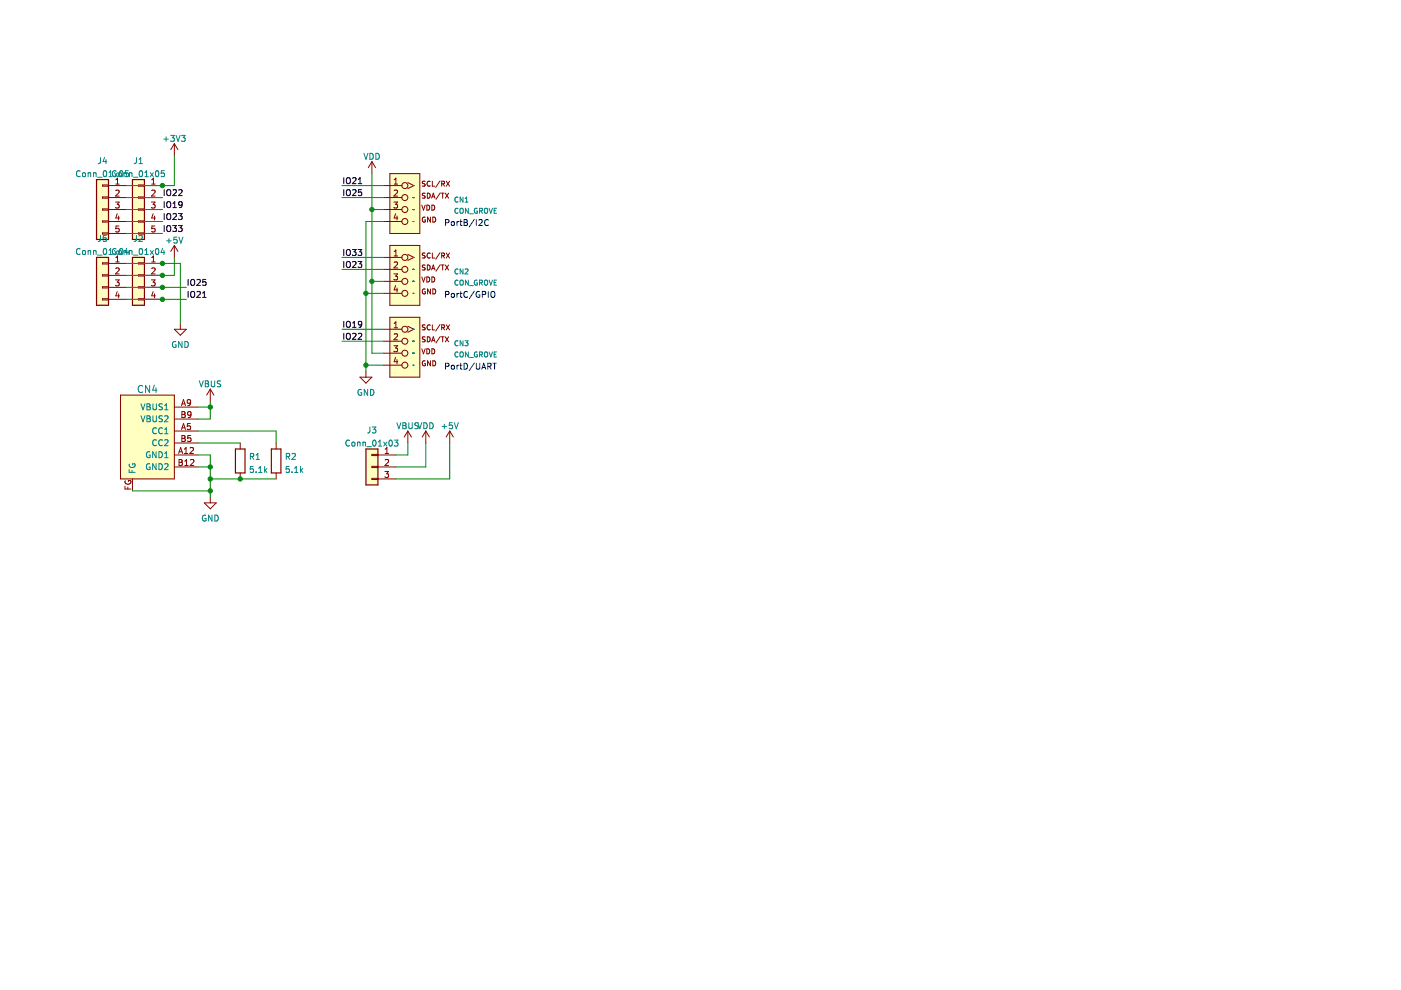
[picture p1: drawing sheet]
<svg xmlns="http://www.w3.org/2000/svg" width="297mm" height="210mm" viewBox="0 0 297 210" stroke-linecap="round" stroke-linejoin="round" font-family="sans-serif">
<path d="M.2 0h296.9v209.9h-296.9z" fill-rule="evenodd" fill="#fff" stroke="#fff" stroke-width=".21"/>
<g fill="#ffffc2" stroke="#ffffc2" stroke-width=".25">
<path d="M28.1 38.1h2.5v12.7h-2.5z" fill-rule="evenodd"/>
<path d="M20.5 38.1h2.5v12.7h-2.5z" fill-rule="evenodd"/>
<path d="M77.6 95.2h2.5v7.6h-2.5z" fill-rule="evenodd"/>
<path d="M28.1 54.6h2.5v10.1h-2.5z" fill-rule="evenodd"/>
<path d="M20.5 54.6h2.5v10.1h-2.5z" fill-rule="evenodd"/>
</g>
<g fill="none" stroke="#840000" stroke-width=".21">
<path d="M21.7 39.2h1.3v.3h-1.3zM23 39.3h3.8M24.5 39h.8M24.5 38.1l.4-.3v1.2M29.4 39.2h1.2v.3h-1.2zM30.6 39.3h3.8M32.2 39h.7M32.2 38.1l.3-.3v1.2M37 30.5l-.8 1.2M37 30.5v2.5M37 30.5l.7 1.2M78.9 34.3v2.5"/>
<path d="M78.9 34.3l-.8 1.2M78.9 34.3l.7 1.2M81.4 39.3h3.8M82.7 36.8h6.3v12.7h-6.3zM83.6 39h.7M83.6 38.1l.3-.3v1.2M86.5 38.7l1.2 .6-1.2 .7M90.1 38.5h-.5a.45 .45 0 0 0 .5 .6l-.1 .3h-.5M91.2 38.5a.47 .47 0 0 0-.7 .4 .47 .47 0 0 0 .7 .5M91.7 38.4v1.1h.5M93.3 38.4l-.9 1.3M93.6 39l.6-.1v-.4l-.6-.1v1.1"/>
<path d="M93.9 39l.4 .5M94.6 38.4l.7 1.1M95.3 38.4l-.7 1.1M21.7 49.4h1.3v.2h-1.3zM21.7 46.8h1.3v.3h-1.3zM21.7 44.3h1.3v.3h-1.3zM21.7 41.8h1.3v.2h-1.3zM21.7 55.7h1.3v.3h-1.3zM21.7 58.3h1.3v.2h-1.3zM23 41.9h3.8M23 44.4h3.8M23 47h3.8"/>
<path d="M23 49.5h3.8M23 55.8h3.8M23 58.4h3.8M24.5 42.8h.8l-.5 .5 .4 .1v.6l-.2 .1-.5-.1M24.5 59.3h.8l-.5 .5 .4 .1v.6l-.2 .1-.5-.1M24.5 40.4l.5-.1 .3 .4-.8 .9h.8M24.5 54.6l.4-.3v1.2M24.5 56.9l.5-.1 .3 .4-.8 .9h.8M24.5 55.5h.8M24.8 45.3l-.3 .9h.8M25.2 45.8v.8M25.2 47.9h-.6l-.1 .6h.7v.6l-.2 .1-.5-.1"/>
<path d="M29.4 41.8h1.2v.2h-1.2zM29.4 44.3h1.2v.3h-1.2zM29.4 46.8h1.2v.3h-1.2zM29.4 49.4h1.2v.2h-1.2zM29.4 55.7h1.2v.3h-1.2zM29.4 58.3h1.2v.2h-1.2zM30.6 41.9h3.8M30.6 44.4h3.8M30.6 47h3.8M30.6 49.5h3.8M30.6 55.8h3.8M30.6 58.4h3.8"/>
<path d="M32.1 42.8h.8l-.4 .5 .3 .1v.6l-.2 .1-.5-.1M32.1 59.3h.8l-.4 .5 .3 .1v.6l-.2 .1-.5-.1M32.2 54.6l.3-.3v1.2M32.2 40.4l.4-.1 .3 .4-.8 .9h.8M32.2 56.9l.4-.1 .3 .4-.8 .9h.8M32.2 55.5h.7M32.5 45.3l-.3 .9h.7M32.8 45.8v.8M32.8 47.9h-.6v.6h.6v.6l-.2 .1-.4-.1M37 52v2.6M37 52l-.8 1.3M37 52l.7 1.3"/>
<path d="M81.4 41.9h3.8M81.4 44.4h3.8M81.4 47h3.8M81.4 54.6h3.8M81.4 57.1h3.8M81.4 59.7h3.8M82.7 52h6.3v12.7h-6.3zM83.5 42.8h.8l-.4 .5 .3 .1v.6l-.1 .1-.6-.1M83.5 58.1h.8l-.4 .5 .3 .1v.5l-.1 .1-.6-.1M83.6 40.4l.5-.1 .2 .4-.8 .9h.8M83.6 55.7l.5-.2 .2 .4-.8 .9h.8M83.6 54.3h.7"/>
<path d="M83.6 53.4l.3-.4v1.3M83.9 45.3l-.3 .9h.8M84.2 45.8v.8M86.5 53.9l1.2 .7-1.2 .6M89.4 58.7l.4 1.1 .3-1.1M89.4 43.5l.4 1.1 .3-1.1M90.1 41l-.5 .1a.45 .45 0 0 0 .5 .5l-.1 .4h-.5M90.1 46.1a.48 .48 0 0 0-.6 .5 .48 .48 0 0 0 .7 .4v-.4h-.2M90.1 53.7h-.5a.45 .45 0 0 0 .5 .6l-.1 .4h-.5M90.1 56.2l-.5 .1a.45 .45 0 0 0 .5 .5l-.1 .4h-.5M90.5 43.5a.54 .54 0 0 1 .6 .5 .54 .54 0 0 1-.6 .6zM90.5 58.7a.54 .54 0 0 1 .6 .6 .54 .54 0 0 1-.6 .5z"/>
<path d="M90.6 41a.54 .54 0 0 1 .6 .5 .54 .54 0 0 1-.6 .5zM90.6 56.2a.54 .54 0 0 1 .6 .5 .54 .54 0 0 1-.6 .5zM91.2 53.7a.47 .47 0 0 0-.7 .5 .47 .47 0 0 0 .7 .4M91.3 46v1.1l-.7-1.1v1.1M91.5 57.2l.4-1 .3 1M91.5 42l.4-1 .3 1M91.6 43.5a.54 .54 0 0 1 .6 .5 .54 .54 0 0 1-.6 .6zM91.6 58.7a.54 .54 0 0 1 .6 .6 .54 .54 0 0 1-.6 .5zM91.6 56.9h.5M91.6 41.7h.5M91.7 53.6v1.1h.5M91.8 46a.54 .54 0 0 1 .6 .6 .54 .54 0 0 1-.6 .5z"/>
<path d="M93.3 53.6l-.9 1.4M93.3 56.1l-.9 1.4M93.3 40.9l-.9 1.4M93.5 56.2h.7M93.5 41h.7M93.6 54.2h.6v-.5l-.6-.1v1.1M93.8 41v1M93.8 56.2v1M93.9 54.2l.4 .5M94.4 56.2l.7 1M94.4 41l.7 1M94.6 53.6l.7 1.1"/>
<path d="M95.1 56.2l-.7 1M95.1 41l-.7 1M95.3 53.6l-.7 1.1M21.7 60.8h1.3v.3h-1.3zM21.7 63.3h1.3v.3h-1.3zM23 60.9h3.8M23 63.5h3.8M24.8 61.8l-.3 .9h.8M25.2 62.3v.8M29.4 60.8h1.2v.3h-1.2zM29.4 63.3h1.2v.3h-1.2zM30.6 60.9h3.8"/>
<path d="M30.6 63.5h3.8M32.5 61.8l-.3 .9h.7M32.8 62.3v.8M37 69.8h2.5l-1.3 1.3zM38.2 68.5v1.3M76.3 80h2.6l-1.3 1.2zM77.6 78.7v1.3M81.4 62.2h3.8M81.4 69.8h3.8M81.4 72.3h3.8M81.4 74.9h3.8M81.4 77.4h3.8"/>
<path d="M82.7 67.3h6.3v12.7h-6.3zM83.5 73.3h.8l-.4 .5 .3 .1v.6l-.1 .1-.6-.1M83.6 68.6l.3-.4v1.3M83.6 70.9l.5-.1 .2 .3-.8 .9h.8M83.6 69.5h.7M83.9 60.6l-.3 .9h.8M83.9 75.8l-.3 .9h.8M84.2 61v.9M84.2 76.3v.8M86.5 69.2l1.2 .6-1.2 .6M89.4 74l.4 1 .3-1M90.1 71.5h-.5a.45 .45 0 0 0 .5 .6l-.1 .3h-.5"/>
<path d="M90.1 61.3a.48 .48 0 0 0-.6 .5 .48 .48 0 0 0 .7 .4v-.3h-.2M90.1 68.9l-.5 .1a.45 .45 0 0 0 .5 .5l-.1 .4h-.5M90.1 76.5a.48 .48 0 0 0-.6 .5 .48 .48 0 0 0 .7 .5v-.4h-.2M90.5 74a.54 .54 0 0 1 .6 .5 .54 .54 0 0 1-.6 .5zM90.6 71.4a.54 .54 0 0 1 .6 .5 .54 .54 0 0 1-.6 .6zM91.2 69a.47 .47 0 0 0-.7 .4 .47 .47 0 0 0 .7 .4M91.3 61.3v1l-.7-1v1M91.3 76.5v1.1l-.7-1.1v1.1M91.5 72.5l.4-1.1 .3 1.1M91.6 74a.54 .54 0 0 1 .6 .5 .54 .54 0 0 1-.6 .5zM91.6 72.2h.5M91.7 68.9v1h.5"/>
<path d="M91.8 61.3a.54 .54 0 0 1 .6 .5 .54 .54 0 0 1-.6 .5zM91.8 76.5a.54 .54 0 0 1 .6 .5 .54 .54 0 0 1-.6 .6zM93.3 68.8l-.9 1.4M93.3 71.4l-.9 1.3M93.5 71.4h.7M93.6 69.4h.6v-.4l-.6-.1v1M93.8 71.4v1.1M93.9 69.4l.4 .5M94.4 71.4l.7 1.1M94.6 68.9l.7 1M95.1 71.4l-.7 1.1M95.3 68.9l-.7 1"/>
<path d="M25.5 83.8h11.5v17.7h-11.5zM37 96.5h5M37 99h5M37 91.4h5M37 86.3h5M37 93.9h5M37 88.8h5M37.9 96.2l.4-1.3 .4 1.3M38 97.4h.4l.2 .3-.2 .3 .2 .1 .1 .3-.3 .3h-.4zM38 98h.4M38 95.8h.6M38.5 91.1l.4-1.3 .4 1.3"/>
<path d="M38.5 86l.4-1.3 .4 1.3M38.6 87.3h.4l.2 .2-.2 .4 .2 .1 .1 .3-.2 .2h-.5zM38.6 92.3h.4l.2 .3-.2 .3 .2 .2 .1 .3-.2 .2h-.5zM38.6 92.9h.4M38.6 87.9h.4M38.6 90.7h.6M38.6 85.6h.6M39.1 96.2h.7M39.1 95.2l.3-.3v1.3M39.2 98.7h.7M39.2 97.8l.3-.4v1.3M40.3 95l.5-.1 .2 .3-.8 1h.8"/>
<path d="M40.4 89.8h-.7v.6l.6-.1 .1 .7-.2 .1-.5-.1M40.4 97.5l.5-.1 .2 .4-.8 .9h.8M40.4 85.3l-.2 .2h-.4l-.1-.7 .5-.1 .2 .3v.7l-.2 .2-.4 .1M40.4 92.3h-.6v.6h.6v.6l-.1 .1-.5-.1M40.5 87.8l-.2 .3-.4-.1-.1-.6 .5-.1 .2 .2-.1 .7-.1 .3h-.4M44.6 82.5l-.8 1.3M44.6 82.5v2.5M44.6 82.5l.7 1.3M50.9 93.9v1.3M58.5 93.9v1.3M78.9 96.3h1.2v.3h-1.2zM78.9 98.9h1.2v.2h-1.2z"/>
<path d="M80.1 96.5h3.8M80.1 99h3.8M81.6 100h.8l-.4 .4 .3 .2v.5l-.2 .1-.5-.1M81.7 96.2h.7M81.7 95.2l.3-.3v1.3M81.7 97.5l.4-.1 .3 .4-.8 .9h.8M86.5 91.4l-.8 1.3M86.5 91.4v2.5M86.5 91.4l.7 1.3M90.3 91.4l-.8 1.3M90.3 91.4v2.5M90.3 91.4l.7 1.3"/>
<path d="M95.4 91.4l-.8 1.3M95.4 91.4v2.5M95.4 91.4l.7 1.3M26.5 103.1v.6h1.3M26.6 101.9a.58 .58 0 0 0 .5 .8 .58 .58 0 0 0 .5-.8h-.4v.2M27.1 103.3v.4M28.1 101.5v2.6M43.3 106.6h2.6l-1.3 1.3zM44.6 105.4v1.2M50.9 100.3v1.2M58.5 100.3v1.2M78.9 101.4h1.2v.3h-1.2z"/>
<path d="M80.1 101.5h3.8"/>
<circle cx="85.8" cy="39.3" r=".63"/>
<circle cx="85.8" cy="54.6" r=".63"/>
<circle cx="85.8" cy="47" r=".63"/>
<circle cx="85.8" cy="57.1" r=".63"/>
<circle cx="85.8" cy="41.9" r=".63"/>
<circle cx="85.8" cy="59.7" r=".63"/>
<circle cx="85.8" cy="44.4" r=".63"/>
<circle cx="85.8" cy="74.9" r=".63"/>
<circle cx="85.8" cy="77.4" r=".63"/>
<circle cx="85.8" cy="72.3" r=".63"/>
<circle cx="85.8" cy="62.2" r=".63"/>
<circle cx="85.8" cy="69.8" r=".63"/>
</g>
<path d="M20.5 38.1h2.5v12.7h-2.5zM28.1 38.1h2.5v12.7h-2.5zM20.5 54.6h2.5v10.1h-2.5zM28.1 54.6h2.5v10.1h-2.5zM49.9 95.2h2v5.1h-2zM57.5 95.2h2.1v5.1h-2.1zM77.6 95.2h2.5v7.6h-2.5z" fill="none" stroke="#840000" stroke-width=".25"/>
<g fill="none" stroke="#008484" stroke-width=".21">
<path d="M17 36.3a.56 .56 0 0 0-.8 .5 .56 .56 0 0 0 .8 .5M17.6 36.7l.3-.1 .2 .3v.3l-.2 .3-.4-.3zM18.7 36.7h.5v.8M18.7 36.6v.9M19.8 36.7h.5l.1 .8M19.8 36.6v.9M20.7 37.6h.9M21.3 33.4v1.1l-.5 .2M22 36.3l.2-.1a.68 .68 0 0 1 .4 .6 .68 .68 0 0 1-.4 .7l-.3-.5zM22.2 33.4l-.3 .9h.7M22.5 33.8v.9M23.1 37.5h.7"/>
<path d="M23.1 36.6l.4-.4v1.3M24.2 36.6l.7 .9M24.6 37.3l-.4 .2M24.6 36.3a.61 .61 0 0 0-.8 .4 .61 .61 0 0 0 .4 .8M24.9 36.6l-.7 .9M25.2 36.7l.3-.1 .3 .3v.3l-.3 .3-.4-.3zM25.5 36.3l.1-.1a.68 .68 0 0 1 .5 .6 .68 .68 0 0 1-.5 .7l-.3-.5zM26.3 36.7h.5v.8M26.3 36.6v.9M27.2 36.2h-.6l-.1 .6 .6-.1 .1 .6-.2 .2-.5-.2M27.4 36.7h.5l.1 .8M27.4 36.6v.9"/>
<path d="M28.3 37.6h1M28.9 33.4v1.1l-.5 .2M29.5 33.8l.3-.4v1.3M29.5 34.7h.7M29.6 36.3l.2-.1a.68 .68 0 0 1 .4 .6 .68 .68 0 0 1-.4 .7l-.3-.5zM30.7 37.5h.7M30.7 36.6l.4-.4v1.3M31.9 36.6l.6 .9M32.5 36.6l-.6 .9M33.1 36.3l.2-.1a.68 .68 0 0 1 .4 .6 .68 .68 0 0 1-.4 .7l-.4-.5zM34.7 29.5h1M34.8 36.2h-.6v.6l.6-.1v.6l-.2 .2-.4-.2"/>
<path d="M35.2 29v1M36.2 28.7h.8l-.5 .5 .4 .1v.6l-.2 .1-.5-.1M37.3 28.7l.5 1.3 .4-1.3M38.5 28.7h.8l-.5 .5 .4 .1v.6l-.2 .1-.5-.1M77.2 32.5l.4 1.3 .4-1.3M78.4 32.5a.64 .64 0 0 1 .8 .6 .64 .64 0 0 1-.8 .7zM79.7 32.5a.64 .64 0 0 1 .7 .6 .64 .64 0 0 1-.7 .7zM87.6 39.3h.1M17 52.8a.56 .56 0 0 0-.8 .5 .56 .56 0 0 0 .8 .5M17.6 53.2l.3-.1 .2 .3v.3l-.2 .3-.4-.3zM18.7 53.1v.9M18.7 53.2h.5v.8"/>
<path d="M19.8 53.1v.9M19.8 53.2h.5l.1 .8M20.7 54.1h.9M21.3 49.9v1.1l-.5 .2M22 52.8l.2-.1a.68 .68 0 0 1 .4 .6 .68 .68 0 0 1-.4 .7l-.3-.5zM22.5 49.9h-.6v.6h.6v.6l-.2 .1-.4-.1M23.1 53.1l.4-.4v1.3M23.1 54h.7M24.2 53.1l.7 .9M24.6 52.8a.61 .61 0 0 0-.8 .4 .61 .61 0 0 0 .4 .8M24.6 53.8l-.4 .2M24.9 53.1l-.7 .9"/>
<path d="M25.2 53.2l.3-.1 .3 .3v.3l-.3 .3-.4-.3zM25.5 52.8l.1-.1a.68 .68 0 0 1 .5 .6 .68 .68 0 0 1-.5 .7l-.3-.5zM26.3 53.1v.9M26.3 53.2h.5v.8M26.8 52.6l-.3 .9h.8M27.1 53.1v.9M27.4 53.1v.9M27.4 53.2h.5l.1 .8M28.3 54.1h1M28.9 49.9v1.1l-.5 .2M29.5 50l.5-.1 .2 .4-.8 .9h.8M29.6 52.8l.2-.1a.68 .68 0 0 1 .4 .6 .68 .68 0 0 1-.4 .7l-.3-.5z"/>
<path d="M30.7 53.1l.4-.4v1.3M30.7 54h.7M31.9 53.1l.6 .9M32.5 53.1l-.6 .9M33.1 52.8l.2-.1a.68 .68 0 0 1 .4 .6 .68 .68 0 0 1-.4 .7l-.4-.5zM34.5 52.6l-.3 .9h.7M34.8 53.1v.9M35.3 51.1h1M35.8 50.6v1M37.5 50.3h-.6l-.1 .6 .7-.1v.6l-.2 .2-.5-.2M37.9 50.3l.5 1.3 .4-1.3M87.6 54.6h.1"/>
<path d="M87.6 57.1h.1M87.6 59.7h.1M87.6 41.9h.1M87.6 44.4h.1M87.6 47h.1M97.1 57.1a.47 .47 0 0 0-.7 .5 .47 .47 0 0 0 .7 .4M97.1 41.9a.47 .47 0 0 0-.7 .4 .47 .47 0 0 0 .7 .5M97.1 44.3a.47 .47 0 0 0-.7 .4 .47 .47 0 0 0 .7 .4M97.1 59.5a.47 .47 0 0 0-.7 .4 .47 .47 0 0 0 .7 .5M97.6 59.5l.2-.1 .4 .1v.6l-.1 .3-.3 .1-.2-.2zM97.6 44.3l.2-.1 .4 .1v.6l-.1 .3h-.3l-.2-.1zM98.2 41.8v1.1l-.6-1.1v1.1"/>
<path d="M98.2 57v1.1l-.6-1.1v1.1M98.6 57.1l.4-.1 .2 .3-.6 .8h.6M98.6 42.9h.6M98.6 42.1l.3-.3v1.1M99.3 44.2v1l-.6-1v1M99.3 59.4v1.1l-.6-1.1v1.1M99.5 45.3h.9M101.2 59.4a.48 .48 0 0 0-.7 .5 .48 .48 0 0 0 .7 .5v-.4h-.2M101.2 44.2a.48 .48 0 0 0-.7 .5 .48 .48 0 0 0 .7 .4v-.3h-.2M101.7 59.9h.5v-.4l-.5-.1v1.1M101.7 44.7h.5v-.4l-.5-.1v1M101.9 59.9l.4 .6"/>
<path d="M101.9 44.7l.4 .5M102.7 59.5l.2-.1 .4 .1 .1 .6-.2 .3-.3 .1-.2-.2zM102.7 44.3l.2-.1 .4 .1 .1 .6-.2 .3h-.3l-.2-.1zM103.7 59.4l.4 1.1 .3-1.1M103.7 44.2l.4 1 .3-1M104.8 59.9h.3M104.8 44.7h.3M105.3 59.4h-.5v1.1h.5M105.3 44.2h-.5v1h.5M37.3 72.5a.58 .58 0 0 0-.8 .6 .58 .58 0 0 0 .8 .5v-.5h-.2M38.6 72.4v1.3l-.7-1.3v1.3M39.2 72.4a.64 .64 0 0 1 .7 .6 .64 .64 0 0 1-.7 .7z"/>
<path d="M87.6 62.2h.1M87.6 69.8h.1M87.6 72.3h.1M87.6 74.9h.1M87.6 77.4h.1M97.1 74.7a.47 .47 0 0 0-.7 .5 .47 .47 0 0 0 .7 .4M97.1 72.4a.47 .47 0 0 0-.7 .4 .47 .47 0 0 0 .7 .4M97.6 74.8l.2-.2 .4 .2v.5l-.1 .3-.3 .1-.2-.2zM98.2 72.3v1l-.6-1v1M98.6 72.3h.6l-.3 .4 .3 .1v.4h-.6M99.3 74.6v1.1l-.6-1.1v1.1M99.5 60.6h.9"/>
<path d="M99.5 75.8h.9M101.2 74.7a.48 .48 0 0 0-.7 .5 .48 .48 0 0 0 .7 .4v-.4h-.2M101.7 75.2l.5-.1v-.4l-.5-.1v1.1M101.9 75.2l.4 .5M102.7 74.8l.2-.2 .4 .2 .1 .5-.2 .3-.3 .1-.2-.2zM103.7 74.6l.4 1.1 .3-1.1M104.8 75.1h.3M105.3 74.6h-.5v1.1h.5M27.4 99.5v.6h1.3M27.4 98.4a.58 .58 0 0 0 .6 .7 .58 .58 0 0 0 .5-.8h-.4v.3M28 99.7v.4M29.9 85.6l.4 1.3 .4-1.3"/>
<path d="M29.9 88.2l.4 1.2 .4-1.2M30.2 81.9a.71 .71 0 0 0-1 .5 .71 .71 0 0 0 .7 .8l.3-.1M31.2 85.6h.4l.2 .3-.2 .3 .2 .1 .1 .3-.3 .3h-.4zM31.2 88.2h.4l.2 .2-.2 .4 .2 .1 .1 .3-.3 .2h-.4zM31.2 86.2h.4M31.2 88.8h.4M31.7 81.7v1.5l-.8-1.5v1.5M31.8 95.8a.58 .58 0 0 0-.8 .6 .58 .58 0 0 0 .8 .5v-.4h-.2M31.8 98.4a.58 .58 0 0 0-.8 .6 .58 .58 0 0 0 .8 .5v-.5h-.2M32.4 85.6v1l.3 .3h.2l.3-.3v-1M32.4 88.2v1l.3 .2h.3l.2-.2v-1M32.7 81.7l-.3 1h.9"/>
<path d="M33.1 82.2v1M33.1 95.8v1.2l-.7-1.2v1.2M33.1 98.3v1.3l-.7-1.3v1.3M33.2 93.4a.56 .56 0 0 0-.8 .5 .56 .56 0 0 0 .8 .5M33.2 90.8a.56 .56 0 0 0-.8 .5 .56 .56 0 0 0 .8 .5M33.7 95.8a.64 .64 0 0 1 .7 .6 .64 .64 0 0 1-.7 .6zM33.7 98.3a.64 .64 0 0 1 .7 .6 .64 .64 0 0 1-.7 .7zM34.4 90.8a.56 .56 0 0 0-.8 .5 .56 .56 0 0 0 .8 .5M34.4 93.4a.56 .56 0 0 0-.8 .5 .56 .56 0 0 0 .8 .5M34.4 88.2l-.6 .1v.3l.5 .3 .1 .3-.2 .2h-.5M34.4 85.7h-.6v.4l.5 .2 .1 .3-.2 .3-.5-.1M34.9 88.3l.5-.1 .2 .3-.8 .9h.8"/>
<path d="M34.9 97h.7M34.9 98.4l.5-.1 .2 .4-.8 .9h.8M34.9 86l.4-.4v1.3M34.9 91.1l.4-.4v1.3M34.9 96.1l.4-.3v1.2M34.9 92h.7M34.9 86.9h.7M34.9 93.4l.5-.2 .2 .4-.8 .9h.8M42.3 80.7l.4 1.3 .4-1.3M43.5 80.7h.4l.3 .3-.3 .3 .3 .2 .1 .3-.3 .2h-.5zM43.5 81.3h.4M44.8 80.7v1.1l.2 .2h.3l.2-.2v-1.1"/>
<path d="M46.8 80.8l-.5-.1-.2 .3 .1 .3 .5 .2v.4l-.6 .1M53.1 96.8l.6-.1 .1-.4-.7-.2v1.3M53.4 96.8l.4 .6M53.7 98.9h-.6l-.1 .6 .6-.1 .1 .7-.2 .1-.5-.1M54.3 97.4h.7M54.3 96.5l.4-.4v1.3M54.8 99.3l.4-.4v1.3M56.1 98.9v1.3M56.2 99.7l.4 .5M56.6 99.3l-.5 .5M60.7 96.8l.6-.1 .1-.4-.7-.2v1.3M61 96.8l.4 .6"/>
<path d="M61.3 98.9h-.6l-.1 .6 .6-.1 .1 .7-.2 .1-.5-.1M61.9 96.3l.5-.2 .2 .4-.7 .9h.7M62.5 99.3l.3-.4v1.3M63.7 98.9v1.3M63.8 99.7l.4 .5M64.2 99.3l-.5 .5M74.1 93.4a.56 .56 0 0 0-.8 .5 .56 .56 0 0 0 .8 .6M74.7 93.8l.3-.1 .3 .3v.3l-.3 .3-.4-.3zM75.8 93.9l.5-.1v.8M75.8 93.7v.9M76.6 82.6a.58 .58 0 0 0-.7 .6 .58 .58 0 0 0 .8 .5v-.4h-.3M77 93.9l.4-.1 .1 .8"/>
<path d="M77 93.7v.9M77.8 94.7h1M77.9 82.6v1.2l-.7-1.2v1.2M78.4 90.5v1.1l-.5 .2M78.6 82.6a.64 .64 0 0 1 .7 .6 .64 .64 0 0 1-.7 .6zM78.9 90.5h.8l-.4 .5 .3 .1v.6l-.1 .1-.6-.1M79.1 93.4l.2-.1a.68 .68 0 0 1 .4 .6 .68 .68 0 0 1-.4 .7l-.3-.5zM80.2 94.6h.7M80.2 93.7l.4-.4v1.3M81.4 93.7l.6 .9M82 93.7l-.6 .9M82.6 93.4l.2-.1a.68 .68 0 0 1 .4 .6 .68 .68 0 0 1-.4 .7l-.3-.5z"/>
<path d="M83.6 93.3h.8l-.4 .5 .3 .1v.6l-.2 .1-.5-.1M84.1 89.6l.5 1.3 .4-1.3M85.4 89.6h.4l.3 .3-.3 .3 .3 .2v.3l-.2 .2h-.5zM85.4 90.2h.4M86.7 89.6v1.1l.2 .2 .4-.1 .1-.1v-1.1M88.6 89.6l.4 1.3 .4-1.3M88.7 89.7l-.5-.1-.2 .3 .1 .3 .5 .2v.4h-.6M89.9 89.6a.64 .64 0 0 1 .7 .7 .64 .64 0 0 1-.7 .6zM91.1 89.6a.64 .64 0 0 1 .8 .7 .64 .64 0 0 1-.8 .6zM93.7 90.4h1M94.2 89.9v1M95.9 89.6h-.6l-.1 .6h.6l.1 .6-.2 .1-.5-.1"/>
<path d="M96.3 89.6l.4 1.3 .5-1.3M43.6 109.3a.58 .58 0 0 0-.7 .6 .58 .58 0 0 0 .8 .5v-.5h-.3M44.9 109.2v1.3l-.7-1.3v1.3M45.6 109.2a.64 .64 0 0 1 .7 .6 .64 .64 0 0 1-.7 .7zM54.3 100.1v.1M54.8 100.2h.8M61.9 100.1v.1M62.5 100.2h.7"/>
</g>
<g fill="#ffffc2" stroke="#ffffc2" stroke-width=".21">
<path d="M82.7 52h6.3v12.7h-6.3z" fill-rule="evenodd"/>
<path d="M25.5 83.8h11.5v17.7h-11.5z" fill-rule="evenodd"/>
<path d="M82.7 67.3h6.3v12.7h-6.3z" fill-rule="evenodd"/>
<path d="M82.7 36.8h6.3v12.7h-6.3z" fill-rule="evenodd"/>
</g>
<g fill="none" stroke="#000" stroke-width=".21">
<path d="M72.9 37.7v1.2M73.5 37.9l.2-.2a.43 .43 0 0 1 .6 .4v.4a.42 .42 0 0 1-.4 .5 .42 .42 0 0 1-.5-.5zM74.8 37.8l.4-.1 .3 .3-.8 .9h.8M76 38.9h.7M76 38l.3-.3v1.2M34.8 40.2v1.3M34.8 42.7v1.3M34.8 45.3v1.3M34.8 47.8v1.3M35.4 40.4l.3-.2a.43 .43 0 0 1 .5 .4v.5a.42 .42 0 0 1-.4 .4 .42 .42 0 0 1-.4-.4zM35.4 42.9l.3-.2a.43 .43 0 0 1 .5 .5v.4a.42 .42 0 0 1-.4 .4 .42 .42 0 0 1-.4-.4zM35.4 45.5l.3-.2a.43 .43 0 0 1 .5 .4v.4a.42 .42 0 0 1-.4 .5 .42 .42 0 0 1-.4-.5z"/>
<path d="M35.4 48l.3-.2a.43 .43 0 0 1 .5 .4v.5a.42 .42 0 0 1-.4 .4 .42 .42 0 0 1-.4-.4zM36.6 47.8h.8l-.4 .5 .3 .1v.6l-.1 .1-.6-.1M36.7 40.3l.5-.1 .2 .4-.8 .9h.8M36.7 45.4l.5-.1 .2 .3-.8 1h.8M36.7 44h.7M36.7 43.1l.3-.4v1.3M37.8 45.3h.8l-.4 .5 .4 .1v.5l-.2 .2-.6-.2M37.8 47.8h.8l-.4 .5 .4 .1v.6l-.2 .1-.6-.1M37.9 40.3l.5-.1 .2 .4-.8 .9h.8M38.6 43.3l-.2 .2h-.4v-.6l.4-.2 .2 .3v.7l-.2 .3h-.4M39.9 59.2v1.3M40.5 59.4l.2-.2a.43 .43 0 0 1 .6 .5v.4a.42 .42 0 0 1-.4 .4 .42 .42 0 0 1-.5-.4z"/>
<path d="M41.8 59.4l.4-.2 .3 .4-.8 .9h.8M43.6 59.2h-.6v.7l.6-.1v.6l-.1 .1-.5-.1M72.9 40.2v1.3M72.9 52.9v1.3M72.9 55.4v1.3M73.5 40.4l.2-.2a.43 .43 0 0 1 .6 .4v.5a.42 .42 0 0 1-.4 .4 .42 .42 0 0 1-.5-.4zM73.5 53.1l.2-.2a.43 .43 0 0 1 .6 .4v.4a.42 .42 0 0 1-.4 .5 .42 .42 0 0 1-.5-.5zM73.5 55.6l.2-.2a.43 .43 0 0 1 .6 .5v.4a.42 .42 0 0 1-.4 .4 .42 .42 0 0 1-.5-.4zM74.7 52.9h.8l-.4 .5 .3 .1v.5l-.2 .2-.5-.2M74.8 40.3l.4-.1 .3 .4-.8 .9h.8M74.8 55.6l.4-.2 .3 .4-.8 .9h.8M75.9 52.9h.8l-.4 .5 .3 .1v.5l-.1 .2-.6-.2"/>
<path d="M75.9 55.4h.8l-.4 .5 .3 .1v.6l-.1 .1-.6-.1M76.6 40.2h-.6v.6h.6v.6l-.1 .1-.5-.1M39.9 61.8v1.3M40.5 62l.2-.2a.43 .43 0 0 1 .6 .4v.4a.42 .42 0 0 1-.4 .5 .42 .42 0 0 1-.5-.5zM41.8 61.9l.4-.1 .3 .3-.8 1h.8M43 63.1h.7M43 62.1l.3-.3v1.3M72.9 68.1v1.3M72.9 70.7v1.2M73.5 70.9l.2-.2a.43 .43 0 0 1 .6 .4v.4a.42 .42 0 0 1-.4 .5 .42 .42 0 0 1-.5-.5zM73.5 68.3l.2-.2a.43 .43 0 0 1 .6 .5v.4a.42 .42 0 0 1-.4 .4 .42 .42 0 0 1-.5-.4zM74.8 70.8l.4-.1 .3 .3-.8 .9h.8"/>
<path d="M74.8 69.4h.7M74.8 68.5l.3-.4v1.3M76 70.8l.5-.1 .2 .3-.8 .9h.8M76.7 68.7l-.2 .2h-.4l-.1-.6 .5-.2 .2 .3-.1 .7-.1 .2-.4 .1"/>
</g>
<g fill="none" stroke="#0000c2" stroke-width=".21">
<path d="M94.5 47.2h.6v-.5l-.6-.1v1.2M95.7 47.1l.2-.1 .4 .1-.1 .7-.5-.1zM96.9 47v.8M97.2 47l-.3 .2M97.5 47h.5M97.7 46.6v1l.3 .2M98.4 46.6h.4l.3 .2-.3 .4 .3 .1v.3l-.2 .2h-.5zM98.4 47.2h.4M100.6 46.5l-1.1 1.6M101 46.6v1.2M101.5 46.7l.5-.1 .3 .3-.8 .9h.8M103.5 46.7a.56 .56 0 0 0-.8 .5 .56 .56 0 0 0 .8 .5"/>
<path d="M94.5 62.5l.6-.1v-.5l-.6-.1v1.3M94.5 77.7l.6-.1v-.5l-.6-.1v1.3M95.7 62.3l.2-.1 .4 .1-.1 .7-.5-.1zM95.7 77.6l.2-.2 .4 .2-.1 .6h-.5zM96.9 62.2v.9M96.9 77.4v.9M97.2 77.4l-.3 .3M97.2 62.2l-.3 .3M97.5 77.4h.5M97.5 62.2h.5M97.7 61.8v1.1l.3 .2M97.7 77v1.1l.3 .2"/>
<path d="M98.4 77a.64 .64 0 0 1 .7 .7 .64 .64 0 0 1-.7 .6zM99.1 61.9a.56 .56 0 0 0-.8 .5 .56 .56 0 0 0 .8 .5M100.6 77l-1.1 1.6M100.6 61.7l-1.1 1.7M101 77v1l.2 .3h.3l.2-.3v-1M101.7 61.8a.58 .58 0 0 0-.8 .6 .58 .58 0 0 0 .8 .5v-.4h-.2M102.1 78.3l.5-1.3 .4 1.3M102.3 62.5l.6-.1v-.5l-.6-.1v1.3M102.3 77.9h.6M103.4 77.7l.6-.1 .1-.5-.7-.1v1.3M103.5 61.8v1.3M103.7 77.7l.4 .6"/>
<path d="M104.1 62l.3-.2a.43 .43 0 0 1 .5 .4v.4a.42 .42 0 0 1-.4 .5 .42 .42 0 0 1-.4-.5zM104.5 77h.7M104.9 77v1.3"/>
</g>
<g fill="none" stroke="#008400" stroke-width=".21">
<path d="M37 33v6.3h-10.2M72.5 39.3h8.9M78.9 36.8v38.1h2.5M26.8 47h7.6M26.8 41.9h7.6M26.8 44.4h7.6M26.8 49.5h7.6M26.8 55.8h11.4v12.7M37 54.6v3.8h-10.2M72.5 57.1h8.9M72.5 41.9h8.9M72.5 54.6h8.9"/>
<path d="M78.9 59.7h2.5M78.9 44.4h2.5M81.4 47h-3.8v31.7M26.8 63.5h12.7M26.8 60.9h12.7M72.5 72.3h8.9M72.5 69.8h8.9M77.6 77.4h3.8M77.6 62.2h3.8M42 99h2.6M42 96.5h2.6v8.9M42 91.4h16.5v2.5"/>
<path d="M42 93.9h8.9M42 86.3h2.6M44.6 85v3.8h-2.6M86.5 93.9v2.6h-2.6M90.3 93.9v5.1h-6.4M95.4 93.9v7.6h-11.5M28.1 104.1h16.5M44.6 101.5h13.9"/>
</g>
<g fill="#008400" stroke="#008400" stroke-width=".21">
<circle cx="44.6" cy="86.3" r=".46"/>
<circle cx="44.6" cy="99" r=".46"/>
<circle cx="44.6" cy="104.1" r=".46"/>
<circle cx="44.6" cy="101.5" r=".46"/>
<circle cx="50.9" cy="101.5" r=".46"/>
<circle cx="78.9" cy="44.4" r=".46"/>
<circle cx="77.6" cy="77.4" r=".46"/>
<circle cx="78.9" cy="59.7" r=".46"/>
<circle cx="77.6" cy="62.2" r=".46"/>
<circle cx="34.4" cy="39.3" r=".46"/>
<circle cx="34.4" cy="55.8" r=".46"/>
<circle cx="34.4" cy="58.4" r=".46"/>
<circle cx="34.4" cy="60.9" r=".46"/>
<circle cx="34.4" cy="63.5" r=".46"/>
</g>
</svg>
